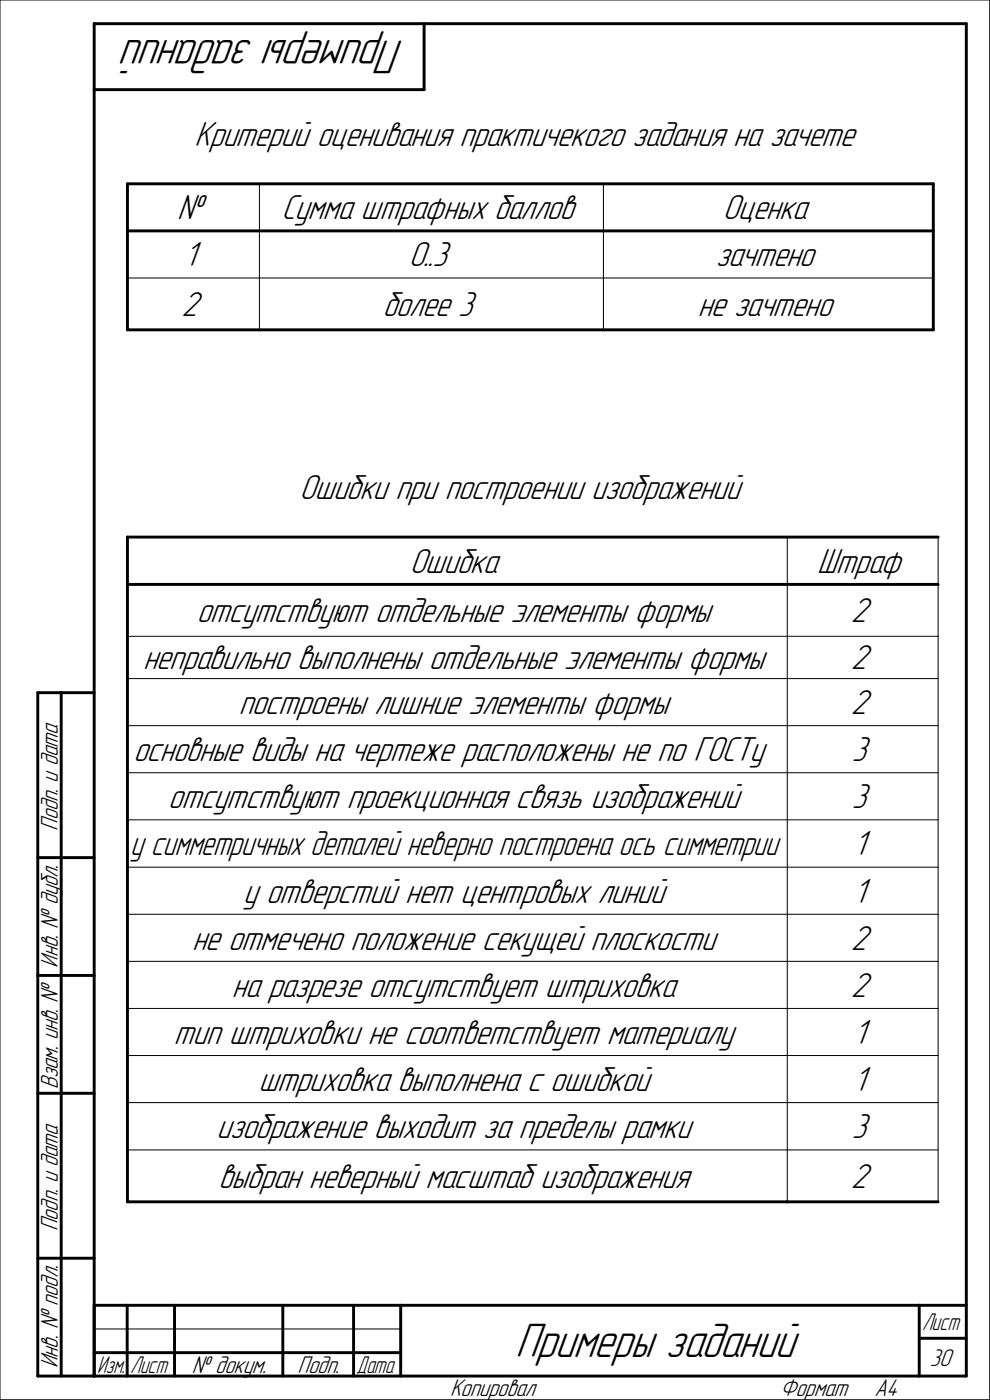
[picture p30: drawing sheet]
<svg xmlns="http://www.w3.org/2000/svg" width="210mm" height="297mm" viewBox="0 0 210 297" stroke-linecap="round" stroke-linejoin="round" font-family="sans-serif">
<defs><g id="words">
<g font-size="10.9">
<text x="85.7" y="8.5" transform="rotate(-180 85.7 8.5)">Примеры заданий</text>
<text x="109.3" y="288">Примеры заданий</text>
</g>
<g font-size="7.8">
<text x="41.3" y="31">Критерий оценивания практичекого задания на зачете</text>
<text x="37.6" y="46.5">№</text>
<text x="59.7" y="46.5">Сумма штрафных баллов</text>
<text x="153.4" y="46.5">Оценка</text>
<text x="39" y="56.5">1</text>
<text x="86.7" y="56.5">0..3</text>
<text x="151.8" y="56.5">зачтено</text>
<text x="38.5" y="67">2</text>
<text x="81.2" y="67">более 3</text>
<text x="148" y="67">не зачтено</text>
<text x="63.5" y="106">Ошибки при построении изображений</text>
<text x="87" y="121.5">Ошибка</text>
<text x="173.4" y="121.5">Штраф</text>
<text x="41.7" y="132">отсутствуют отдельные элементы формы</text>
<text x="180.5" y="132">2</text>
<text x="30.4" y="142">неправильно выполнены отдельные элементы формы</text>
<text x="180.5" y="142">2</text>
<text x="50.7" y="151.5">построены лишние элементы формы</text>
<text x="180.5" y="151.5">2</text>
<text x="28.3" y="161.5">основные виды на чертеже расположены не по ГОСТу</text>
<text x="180.7" y="161.5">3</text>
<text x="35.7" y="171.5">отсутствуют проекционная связь изображений</text>
<text x="180.7" y="171.5">3</text>
<text x="181" y="181.5">1</text>
<text x="51.6" y="191.5">у отверстий нет центровых линий</text>
<text x="181" y="191.5">1</text>
<text x="40.7" y="201.5">не отмечено положение секущей плоскости</text>
<text x="180.5" y="201.5">2</text>
<text x="49.2" y="211.5">на разрезе отсутствует штриховка</text>
<text x="180.5" y="211.5">2</text>
<text x="36.9" y="221.5">тип штриховки не соответствует материалу</text>
<text x="181" y="221.5">1</text>
<text x="54.8" y="231.5">штриховка выполнена с ошибкой</text>
<text x="181" y="231.5">1</text>
<text x="46" y="241.5">изображение выходит за пределы рамки</text>
<text x="180.7" y="241.5">3</text>
<text x="46.4" y="252">выбран неверный масштаб изображения</text>
<text x="180.5" y="252">2</text>
</g>
<text font-size="7.7" x="27.6" y="181.5">у симметричных деталей неверно построена ось симметрии</text>
<g font-size="5.5">
<text x="12.3" y="176.2" transform="rotate(-90 12.3 176.2)">Подп. и дата</text>
<text x="12.3" y="205.3" transform="rotate(-90 12.3 205.3)">Инв. № дубл.</text>
<text x="12.3" y="231.1" transform="rotate(-90 12.3 231.1)">Взам. инв. №</text>
<text x="12.3" y="261.2" transform="rotate(-90 12.3 261.2)">Подп. и дата</text>
<text x="12.3" y="290.3" transform="rotate(-90 12.3 290.3)">Инв. № подл.</text>
<text x="40.7" y="291.3">№ докум.</text>
<text x="63.1" y="291.3">Подп.</text>
<text x="197.3" y="289.8">30</text>
<text x="95.5" y="296.3">Копировал</text>
<text x="165.5" y="296.3">Формат</text>
<text x="185.5" y="296.3">A4</text>
</g>
<g font-size="5.4">
<text x="195.6" y="282.3">Лист</text>
<text x="20.6" y="291.3">Изм.</text>
<text x="27.6" y="291.3">Лист</text>
<text x="75.6" y="291.3">Дата</text>
</g>
</g></defs>
<g fill="none" stroke="#000" stroke-width=".62">
<path d="M20 5v287zM20 5h185zM20 19h70zM90 5v14zM205 5v287zM27 39h171zM27 39v31zM198 39v31zM27 49h171zM27 70h171zM27 114h172zM27 114v141z"/>
<path d="M27 124h172zM8 147v145zM8 147h12zM13 147v145zM8 182h12zM8 207h12zM8 232h12zM27 255h140zM167 255h32zM8 267h12zM20 277h185zM20 277v15z"/>
<path d="M27 277v15zM37 277v15zM60 277v15zM75 277v15zM85 277v15zM195 277v15zM8 292h12zM20 292h185zM20 287h7zM27 287h10zM37 287h23zM60 287h15z"/>
<path d="M75 287h10zM195 284h10z"/>
</g>
<g fill="none" stroke="#000" stroke-width=".21">
<path d="M0 0v297zM0 0h210zM210 0v297zM55 39v31zM128 39v31zM27 59h171zM167 114v141zM199 114v141zM27 135h172zM27 144h172zM27 154h172zM27 164h172z"/>
<path d="M27 174h172zM27 184h172zM27 194h172zM27 204h172zM27 214h172zM27 224h172zM27 234h140zM167 234h32zM27 244h140zM167 244h32zM0 297h210zM20 282h65z"/>
</g>
<g fill="#fff" stroke="#fff" stroke-width=".21">
<path d="M41.3 25.4h141.5zM41.3 25.5h141.5zM41.3 25.5h141.5zM41.3 25.6h141.5zM41.3 25.6h141.5zM41.3 25.7h141.5zM41.3 25.7h141.5zM41.3 25.8h141.5zM41.3 25.9h141.5zM41.3 25.9h141.5zM41.3 26h141.5zM41.3 26h141.5zM41.3 26.1h141.5zM41.3 26.1h141.5zM41.3 26.2h141.5zM41.3 26.2h141.5zM41.3 26.3h141.5zM41.3 26.4h141.5zM41.3 26.4h141.5zM41.3 26.5h141.5zM41.3 26.5h141.5zM41.3 26.6h141.5zM41.3 26.6h141.5zM41.3 26.7h141.5zM41.3 26.8h141.5zM41.3 26.8h141.5zM41.3 26.9h141.5zM41.3 26.9h141.5zM41.3 27h141.5zM41.3 27h141.5zM41.3 27.1h141.5zM41.3 27.1h141.5zM41.3 27.2h141.5zM41.3 27.3h141.5zM41.3 27.3h141.5zM41.3 27.4h141.5zM41.3 27.4h141.5zM41.3 27.5h141.5zM41.3 27.5h141.5zM41.3 27.6h141.5zM41.3 27.7h141.5zM41.3 27.7h141.5zM41.3 27.8h141.5zM41.3 27.8h141.5zM41.3 27.9h141.5zM41.3 27.9h141.5zM41.3 28h141.5zM41.3 28.1h141.5zM41.3 28.1h141.5zM41.3 28.2h141.5zM41.3 28.2h141.5zM41.3 28.3h141.5zM41.3 28.3h141.5zM41.3 28.4h141.5zM41.3 28.4h141.5zM41.3 28.5h141.5zM41.3 28.6h141.5zM41.3 28.6h141.5zM41.3 28.7h141.5zM41.3 28.7h141.5zM41.3 28.8h141.5zM41.3 28.8h141.5zM41.3 28.9h141.5zM41.3 29h141.5zM41.3 29h141.5zM41.3 29.1h141.5zM41.3 29.1h141.5zM41.3 29.2h141.5zM41.3 29.2h141.5zM41.3 29.3h141.5zM41.3 29.4h141.5zM41.3 29.4h141.5zM41.3 29.5h141.5zM41.3 29.5h141.5zM41.3 29.6h141.5zM41.3 29.6h141.5zM41.3 29.7h141.5zM41.3 29.7h141.5zM41.3 29.8h141.5zM41.3 29.9h141.5zM41.3 29.9h141.5zM41.3 30h141.5zM41.3 30h141.5zM41.3 30.1h141.5zM41.3 30.1h141.5zM41.3 30.2h141.5zM41.3 30.3h141.5zM41.3 30.3h141.5zM41.3 30.4h141.5zM41.3 30.4h141.5zM41.3 30.5h141.5zM41.3 30.5h141.5zM41.3 30.6h141.5zM41.3 30.6h141.5zM41.3 30.7h141.5zM41.3 30.8h141.5zM41.3 30.8h141.5zM41.3 30.9h141.5zM41.3 30.9h141.5zM41.3 31h141.5zM41.3 31h141.5zM41.3 31.1h141.5zM41.3 31.2h141.5zM41.3 31.2h141.5zM41.3 31.3h141.5zM41.3 31.3h141.5zM41.3 31.4h141.5zM41.3 31.4h141.5zM41.3 31.5h141.5zM41.3 31.6h141.5zM41.3 31.6h141.5zM41.3 31.7h141.5zM41.3 31.7h141.5zM41.3 31.8h141.5zM41.3 31.8h141.5zM41.3 31.9h141.5zM41.3 31.9h141.5zM41.3 32h141.5zM41.3 32.1h141.5zM41.3 32.1h141.5zM41.3 32.2h141.5zM41.3 32.2h141.5zM41.3 32.3h141.5zM41.3 32.3h141.5zM41.3 32.4h141.5zM41.3 32.5h141.5zM41.3 32.5h141.5z"/>
<path d="M63.6 100.4h94.9zM63.6 100.5h94.9zM63.6 100.5h94.9zM63.6 100.6h94.9zM63.6 100.6h94.9zM63.6 100.7h94.9zM63.6 100.8h94.9zM63.6 100.8h94.9zM63.6 100.9h94.9zM63.6 100.9h94.9zM63.6 101h94.9zM63.6 101h94.9zM63.6 101.1h94.9zM63.6 101.1h94.9zM63.6 101.2h94.9zM63.6 101.3h94.9zM63.6 101.3h94.9zM63.6 101.4h94.9zM63.6 101.4h94.9zM63.6 101.5h94.9zM63.6 101.5h94.9zM63.6 101.6h94.9zM63.6 101.7h94.9zM63.6 101.7h94.9zM63.6 101.8h94.9zM63.6 101.8h94.9zM63.6 101.9h94.9zM63.6 101.9h94.9zM63.6 102h94.9zM63.6 102.1h94.9zM63.6 102.1h94.9zM63.6 102.2h94.9zM63.6 102.2h94.9zM63.6 102.3h94.9zM63.6 102.3h94.9zM63.6 102.4h94.9zM63.6 102.4h94.9zM63.6 102.5h94.9zM63.6 102.6h94.9zM63.6 102.6h94.9zM63.6 102.7h94.9zM63.6 102.7h94.9zM63.6 102.8h94.9zM63.6 102.8h94.9zM63.6 102.9h94.9zM63.6 103h94.9zM63.6 103h94.9zM63.6 103.1h94.9zM63.6 103.1h94.9zM63.6 103.2h94.9zM63.6 103.2h94.9zM63.6 103.3h94.9zM63.6 103.3h94.9zM63.6 103.4h94.9zM63.6 103.5h94.9zM63.6 103.5h94.9zM63.6 103.6h94.9zM63.6 103.6h94.9zM63.6 103.7h94.9zM63.6 103.7h94.9zM63.6 103.8h94.9zM63.6 103.9h94.9zM63.6 103.9h94.9zM63.6 104h94.9zM63.6 104h94.9zM63.6 104.1h94.9zM63.6 104.1h94.9zM63.6 104.2h94.9zM63.6 104.3h94.9zM63.6 104.3h94.9zM63.6 104.4h94.9zM63.6 104.4h94.9zM63.6 104.5h94.9zM63.6 104.5h94.9zM63.6 104.6h94.9zM63.6 104.6h94.9zM63.6 104.7h94.9zM63.6 104.8h94.9zM63.6 104.8h94.9zM63.6 104.9h94.9zM63.6 104.9h94.9zM63.6 105h94.9zM63.6 105h94.9zM63.6 105.1h94.9zM63.6 105.2h94.9zM63.6 105.2h94.9zM63.6 105.3h94.9zM63.6 105.3h94.9zM63.6 105.4h94.9zM63.6 105.4h94.9zM63.6 105.5h94.9zM63.6 105.6h94.9zM63.6 105.6h94.9zM63.6 105.7h94.9zM63.6 105.7h94.9zM63.6 105.8h94.9zM63.6 105.8h94.9zM63.6 105.9h94.9zM63.6 105.9h94.9zM63.6 106h94.9zM63.6 106.1h94.9zM63.6 106.1h94.9zM63.6 106.2h94.9zM63.6 106.2h94.9zM63.6 106.3h94.9zM63.6 106.3h94.9zM63.6 106.4h94.9zM63.6 106.5h94.9zM63.6 106.5h94.9zM63.6 106.6h94.9zM63.6 106.6h94.9zM63.6 106.7h94.9zM63.6 106.7h94.9zM63.6 106.8h94.9zM63.6 106.8h94.9zM63.6 106.9h94.9zM63.6 107h94.9zM63.6 107h94.9zM63.6 107.1h94.9zM63.6 107.1h94.9zM63.6 107.2h94.9zM63.6 107.2h94.9zM63.6 107.3h94.9zM63.6 107.4h94.9zM63.6 107.4h94.9zM63.6 107.5h94.9z"/>
</g>
<use href="#words"/>
</svg>
